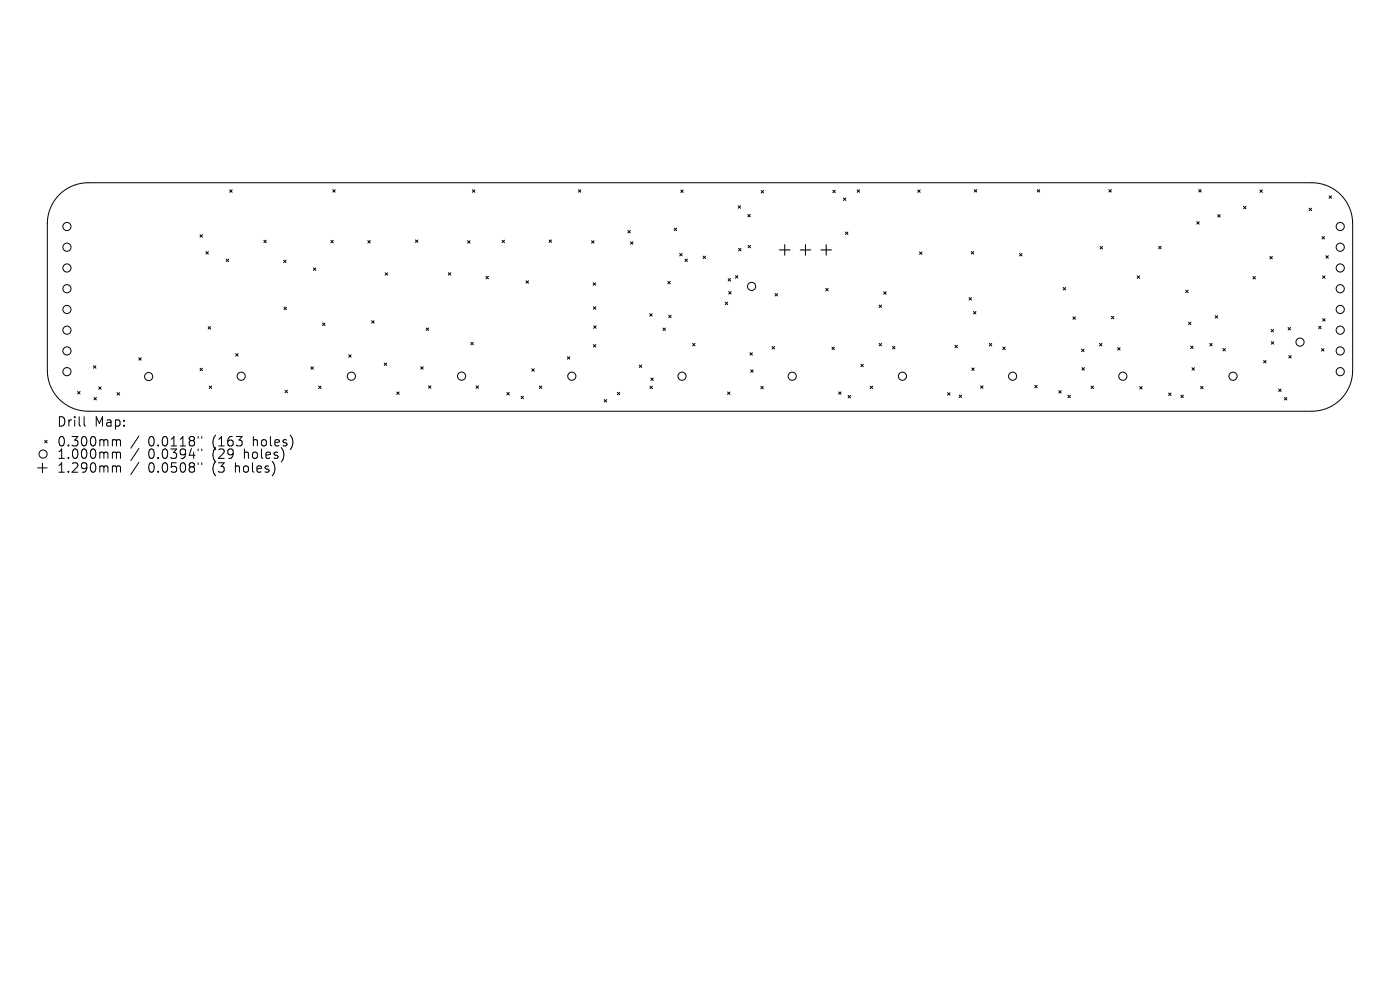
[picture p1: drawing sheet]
<svg xmlns="http://www.w3.org/2000/svg" width="297mm" height="210mm" viewBox="0 0 297 210" stroke-linecap="round" stroke-linejoin="round" font-family="sans-serif">
<defs><g id="words">
<g font-size="2.8">
<text x="12" y="90.8">Drill</text>
<text x="12" y="95">0.300mm</text>
<text x="20" y="90.8">Map:</text>
<text x="31.4" y="95">0.0118&quot;</text>
<text x="45.2" y="95">(163</text>
<text x="53.9" y="95">holes)</text>
<text x="12" y="97.6">1.000mm</text>
<text x="12" y="100.6">1.290mm</text>
<text x="31.4" y="97.6">0.0394&quot;</text>
<text x="31.4" y="100.6">0.0508&quot;</text>
<text x="45.2" y="97.6">(29</text>
<text x="45.2" y="100.6">(3</text>
<text x="50.1" y="100.6">holes)</text>
<text x="52" y="97.6">holes)</text>
</g>
</g></defs>
<g fill="none" stroke="#000" stroke-width=".21">
<path d="M12.6 41.3a8.7 8.7 0 0 1 6.1-2.5h259.6a8.7 8.7 0 0 1 8.7 8.6v31.2a8.7 8.7 0 0 1-8.7 8.6h-259.6a8.7 8.7 0 0 1-8.7-8.6v-31.2a8.7 8.7 0 0 1 2.6-6.1zM42.4 49.8l.5 .5M42.9 49.8l-.5 .5M43.7 53.4l.5 .5M44.2 53.4l-.5 .5M48 55l.5 .5M48.5 55l-.5 .5M48.7 40.3l.6 .5M49.3 40.3l-.6 .5M56 51l.5 .5M56.5 51l-.5 .5M60.2 55.2l.5 .5"/>
<path d="M60.7 55.2l-.5 .5M66.5 56.8l.5 .6M67 56.8l-.5 .6M70.2 51l.5 .5M70.6 40.2l.5 .6M70.7 51l-.5 .5M71.1 40.2l-.5 .6M78 51l.6 .5M78.6 51l-.6 .5M81.7 57.9l.5 .5M82.2 57.9l-.5 .5M88.1 50.9l.6 .5"/>
<path d="M88.7 50.9l-.6 .5M95.1 57.8l.5 .6M95.6 57.8l-.5 .6M99.2 51.1l.5 .5M99.7 51.1l-.5 .5M100.2 40.3l.5 .5M100.7 40.3l-.5 .5M103.1 58.6l.5 .5M103.6 58.6l-.5 .5M106.5 51l.5 .5M107 51l-.5 .5M111.6 59.6l.5 .5"/>
<path d="M112.1 59.6l-.5 .5M116.5 50.9l.5 .5M117 50.9l-.5 .5M122.7 40.3l.5 .5M123.2 40.3l-.5 .5M125.5 51.1l.5 .5M125.8 60l.6 .5M126 51.1l-.5 .5M126.4 60l-.6 .5M133.2 48.9l.5 .5M133.7 48.9l-.5 .5M133.7 51.3l.6 .5"/>
<path d="M134.3 51.3l-.6 .5M141.7 59.7l.5 .5M142.2 59.7l-.5 .5M143 48.4l.6 .5M143.6 48.4l-.6 .5M144.2 53.8l.5 .5M144.4 40.3l.5 .5M144.7 53.8l-.5 .5M144.9 40.3l-.5 .5M145.3 55l.5 .5M145.8 55l-.5 .5M149.2 54.3l.5 .6"/>
<path d="M149.7 54.3l-.5 .6M154.5 59.1l.5 .5M155 59.1l-.5 .5M156 58.5l.5 .5M156.5 58.5l-.5 .5M156.6 43.6l.5 .6M156.7 52.7l.5 .5M157.1 43.6l-.5 .6M157.2 52.7l-.5 .5M158.7 45.5l.5 .5M158.7 52l.5 .6M159.2 45.5l-.5 .5"/>
<path d="M159.2 52l-.5 .6M161.5 40.4l.5 .5M162 40.4l-.5 .5M176.7 40.4l.5 .5M177.2 40.4l-.5 .5M178.9 42l.6 .5M179.4 49.2l.5 .5M179.5 42l-.6 .5M179.9 49.2l-.5 .5M181.8 40.3l.6 .5M182.4 40.3l-.6 .5M194.7 40.3l.5 .5"/>
<path d="M195.1 53.5l.5 .5M195.2 40.3l-.5 .5M195.6 53.5l-.5 .5M206.1 53.4l.5 .5M206.6 53.4l-.5 .5M206.7 40.2l.5 .5M207.2 40.2l-.5 .5M216.3 53.8l.5 .5M216.8 53.8l-.5 .5M220 40.2l.6 .5M220.6 40.2l-.6 .5M233.4 52.3l.5 .5"/>
<path d="M233.9 52.3l-.5 .5M235.3 40.2l.5 .5M235.8 40.2l-.5 .5M241.2 58.5l.6 .5M241.8 58.5l-.6 .5M245.8 52.3l.5 .5M246.3 52.3l-.5 .5M253.9 47l.5 .5M254.3 40.2l.5 .5M254.4 47l-.5 .5M254.8 40.2l-.5 .5M258.3 45.5l.6 .6"/>
<path d="M258.9 45.5l-.6 .6M263.8 43.8l.5 .5M264.3 43.8l-.5 .5M265.8 58.7l.5 .5M266.3 58.7l-.5 .5M267.3 40.3l.5 .5M267.8 40.3l-.5 .5M269.4 54.4l.5 .5M269.9 54.4l-.5 .5M277.7 44.2l.6 .5M278.3 44.2l-.6 .5M280.5 50.2l.5 .5"/>
<path d="M280.6 58.5l.5 .5M281 50.2l-.5 .5M281.1 58.5l-.5 .5M281.3 54.2l.5 .6M281.8 54.2l-.5 .6M282 41.6l.5 .5M282.5 41.6l-.5 .5M19.8 77.6l.5 .5M20.3 77.6l-.5 .5M29.4 75.9l.6 .5M30 75.9l-.6 .5M42.4 78.1l.5 .5"/>
<path d="M42.9 78.1l-.5 .5M44.2 69.3l.5 .5M44.7 69.3l-.5 .5M50 75l.5 .5M50.5 75l-.5 .5M60.2 65.2l.6 .5M60.8 65.2l-.6 .5M66 77.8l.5 .5M66.5 77.8l-.5 .5M68.4 68.5l.5 .6M68.9 68.5l-.5 .6M74 75.3l.5 .5"/>
<path d="M74.5 75.3l-.5 .5M78.8 68l.6 .6M79.4 68l-.6 .6M81.5 77l.5 .5M82 77l-.5 .5M89.3 77.8l.5 .5M89.8 77.8l-.5 .5M90.4 69.6l.5 .5M90.9 69.6l-.5 .5M99.9 72.6l.5 .5M100.4 72.6l-.5 .5M112.8 78.2l.5 .6"/>
<path d="M113.3 78.2l-.5 .6M120.4 75.7l.5 .5M120.9 75.7l-.5 .5M125.9 65.1l.5 .5M125.9 73.1l.5 .5M125.9 69.1l.6 .5M126.4 65.1l-.5 .5M126.4 73.1l-.5 .5M126.5 69.1l-.6 .5M135.6 77.4l.5 .6M136.1 77.4l-.5 .6M137.8 66.5l.6 .6"/>
<path d="M138.4 66.5l-.6 .6M140.7 69.6l.5 .5M141.2 69.6l-.5 .5M141.9 66.9l.5 .5M142.4 66.9l-.5 .5M146.9 72.8l.5 .6M147.4 72.8l-.5 .6M153.9 64.1l.5 .5M154.4 64.1l-.5 .5M154.6 61.9l.5 .5M155.1 61.9l-.5 .5M159.1 74.8l.5 .5"/>
<path d="M159.3 78.5l.5 .5M159.6 74.8l-.5 .5M159.8 78.5l-.5 .5M163.8 73.5l.5 .5M164.3 73.5l-.5 .5M164.4 62.3l.6 .5M165 62.3l-.6 .5M175.2 61.2l.5 .5M175.7 61.2l-.5 .5M176.5 73.6l.5 .6M177 73.6l-.5 .6M182.6 77.3l.6 .5"/>
<path d="M183.2 77.3l-.6 .5M186.5 72.8l.5 .6M186.5 64.7l.5 .5M187 72.8l-.5 .6M187 64.7l-.5 .5M187.5 61.9l.5 .5M188 61.9l-.5 .5M189.3 73.5l.6 .5M189.9 73.5l-.6 .5M202.6 73.2l.5 .6M203.1 73.2l-.5 .6M205.6 63.1l.5 .6"/>
<path d="M206.1 63.1l-.5 .6M206.2 78.1l.5 .5M206.5 66.1l.5 .5M206.7 78.1l-.5 .5M207 66.1l-.5 .5M209.9 72.8l.5 .6M210.4 72.8l-.5 .6M212.7 73.6l.6 .5M213.3 73.6l-.6 .5M225.6 61l.5 .5M226.1 61l-.5 .5M227.6 67.2l.5 .5"/>
<path d="M228.1 67.2l-.5 .5M229.4 74.1l.6 .5M229.5 78l.6 .5M230 74.1l-.6 .5M230.1 78l-.6 .5M233.3 72.8l.5 .6M233.8 72.8l-.5 .6M235.8 67.1l.5 .5M236.3 67.1l-.5 .5M237.1 73.7l.5 .6M237.6 73.7l-.5 .6M251.5 61.6l.5 .5"/>
<path d="M252 61.6l-.5 .5M252.1 68.3l.6 .6M252.6 73.4l.5 .5M252.7 68.3l-.6 .6M252.9 78l.5 .5M253.1 73.4l-.5 .5M253.4 78l-.5 .5M256.6 72.8l.6 .6M257.2 72.8l-.6 .6M257.8 67l.5 .5M258.3 67l-.5 .5M259.4 73.9l.6 .5"/>
<path d="M260 73.9l-.6 .5M268.1 76.5l.5 .5M268.6 76.5l-.5 .5M269.7 69.9l.5 .5M269.7 72.5l.5 .5M270.2 69.9l-.5 .5M270.2 72.5l-.5 .5M273.3 69.5l.5 .5M273.4 75.4l.5 .5M273.8 69.5l-.5 .5M273.9 75.4l-.5 .5M279.7 69.2l.6 .5"/>
<path d="M280.3 69.2l-.6 .5M280.3 74l.6 .5M280.6 67.6l.5 .5M280.9 74l-.6 .5M281.1 67.6l-.5 .5M8 99.3h2M9 98.3v2M9.5 93.4l.5 .5M10 93.4l-.5 .5M16.5 83.1l.5 .5M17 83.1l-.5 .5M17.8 88.4v1.7l.3 .3"/>
<path d="M19.9 84.3l.6 .5M20.5 84.3l-.6 .5M20.9 82.1l.6 .5M21.5 82.1l-.6 .5M24.1 93.3h.3l.3 .2M24.1 95.9h.3l.3 .3M24.1 98.8h.3l.3 .3M24.7 93.5l.3-.2 .5 .1 .1 1.2M24.7 93.5v1.1M24.7 96.2v1M24.7 99.1v1.1M24.7 96.2l.3-.3 .5 .1 .1 1.2"/>
<path d="M24.7 99.1l.3-.3 .5 .1 .1 1.3M24.9 83.3l.5 .5M25.4 83.3l-.5 .5M29.5 92.5l-1.7 2.6M29.5 95.1l-1.7 2.6M29.5 98.1l-1.7 2.5M42 92.6v.4M42 95.2v.4M42 98.2v.4M42.8 92.6v.4M42.8 95.2v.4M42.8 98.2v.4"/>
<path d="M44.4 81.9l.5 .5M44.9 81.9l-.5 .5M60.5 82.8l.5 .5M61 82.8l-.5 .5M67.6 81.9l.5 .5M68.1 81.9l-.5 .5M84.2 83.2l.5 .5M84.7 83.2l-.5 .5M90.9 81.8l.5 .6M91.4 81.8l-.5 .6M101 81.9l.5 .5M101.5 81.9l-.5 .5"/>
<path d="M107.5 83.3l.5 .5M108 83.3l-.5 .5M110.5 84.1l.6 .5M111.1 84.1l-.6 .5M114.4 81.9l.5 .5M114.9 81.9l-.5 .5M128.2 84.8l.5 .5M128.7 84.8l-.5 .5M131 83.2l.5 .5M131.5 83.2l-.5 .5M137.9 81.9l.5 .5M138.1 80.2l.5 .5"/>
<path d="M138.4 81.9l-.5 .5M138.6 80.2l-.5 .5M154.3 83.2l.6 .5M154.9 83.2l-.6 .5M161.4 82l.5 .5M161.9 82l-.5 .5M177.9 83.1l.5 .6M178.4 83.1l-.5 .6M179.9 83.9l.5 .5M180.4 83.9l-.5 .5M184.6 81.9l.5 .5M185.1 81.9l-.5 .5"/>
<path d="M201 83.3l.5 .5M201.5 83.3l-.5 .5M203.5 83.8l.5 .5M204 83.8l-.5 .5M208 81.9l.5 .5M208.5 81.9l-.5 .5M219.5 81.7l.5 .6M220 81.7l-.5 .6M224.6 82.9l.5 .5M225.1 82.9l-.5 .5M226.6 83.8l.5 .6M227.1 83.8l-.5 .6"/>
<path d="M231.5 81.9l.5 .5M232 81.9l-.5 .5M241.8 82l.5 .5M242.3 82l-.5 .5M247.9 83.4l.5 .5M248.4 83.4l-.5 .5M250.5 83.8l.5 .5M251 83.8l-.5 .5M254.7 82l.5 .5M255.2 82l-.5 .5M271.3 82.5l.5 .5M271.8 82.5l-.5 .5"/>
<path d="M272.5 84.3l.5 .5M273 84.3l-.5 .5"/>
<circle cx="14.2" cy="48" r=".87"/>
<circle cx="14.2" cy="52.4" r=".87"/>
<circle cx="14.2" cy="56.8" r=".87"/>
<circle cx="284.3" cy="48" r=".87"/>
<circle cx="284.3" cy="56.8" r=".87"/>
<circle cx="284.3" cy="52.4" r=".87"/>
<circle cx="14.2" cy="61.2" r=".87"/>
<circle cx="14.2" cy="74.4" r=".87"/>
<circle cx="14.2" cy="70" r=".87"/>
<circle cx="14.2" cy="65.6" r=".87"/>
<circle cx="14.2" cy="78.8" r=".87"/>
<circle cx="31.5" cy="79.9" r=".87"/>
<circle cx="51.2" cy="79.8" r=".87"/>
<circle cx="74.5" cy="79.8" r=".87"/>
<circle cx="97.9" cy="79.8" r=".87"/>
<circle cx="121.3" cy="79.8" r=".87"/>
<circle cx="144.7" cy="79.8" r=".87"/>
<circle cx="159.4" cy="60.8" r=".87"/>
<circle cx="168.1" cy="79.8" r=".87"/>
<circle cx="191.4" cy="79.8" r=".87"/>
<circle cx="214.8" cy="79.8" r=".87"/>
<circle cx="238.2" cy="79.8" r=".87"/>
<circle cx="261.6" cy="79.8" r=".87"/>
<circle cx="275.8" cy="72.6" r=".87"/>
<circle cx="284.3" cy="61.2" r=".87"/>
<circle cx="284.3" cy="74.4" r=".87"/>
<circle cx="284.3" cy="65.6" r=".87"/>
<circle cx="284.3" cy="70" r=".87"/>
<circle cx="284.3" cy="78.8" r=".87"/>
<circle cx="9.1" cy="96.3" r=".87"/>
</g>
<path d="M165.4 53h2.2M166.5 51.9v2.2M169.8 53h2.2M170.9 51.9v2.2M174.2 53h2.2M175.3 51.9v2.2" fill="none" stroke="#000" stroke-width=".22"/>
<use href="#words"/>
</svg>
